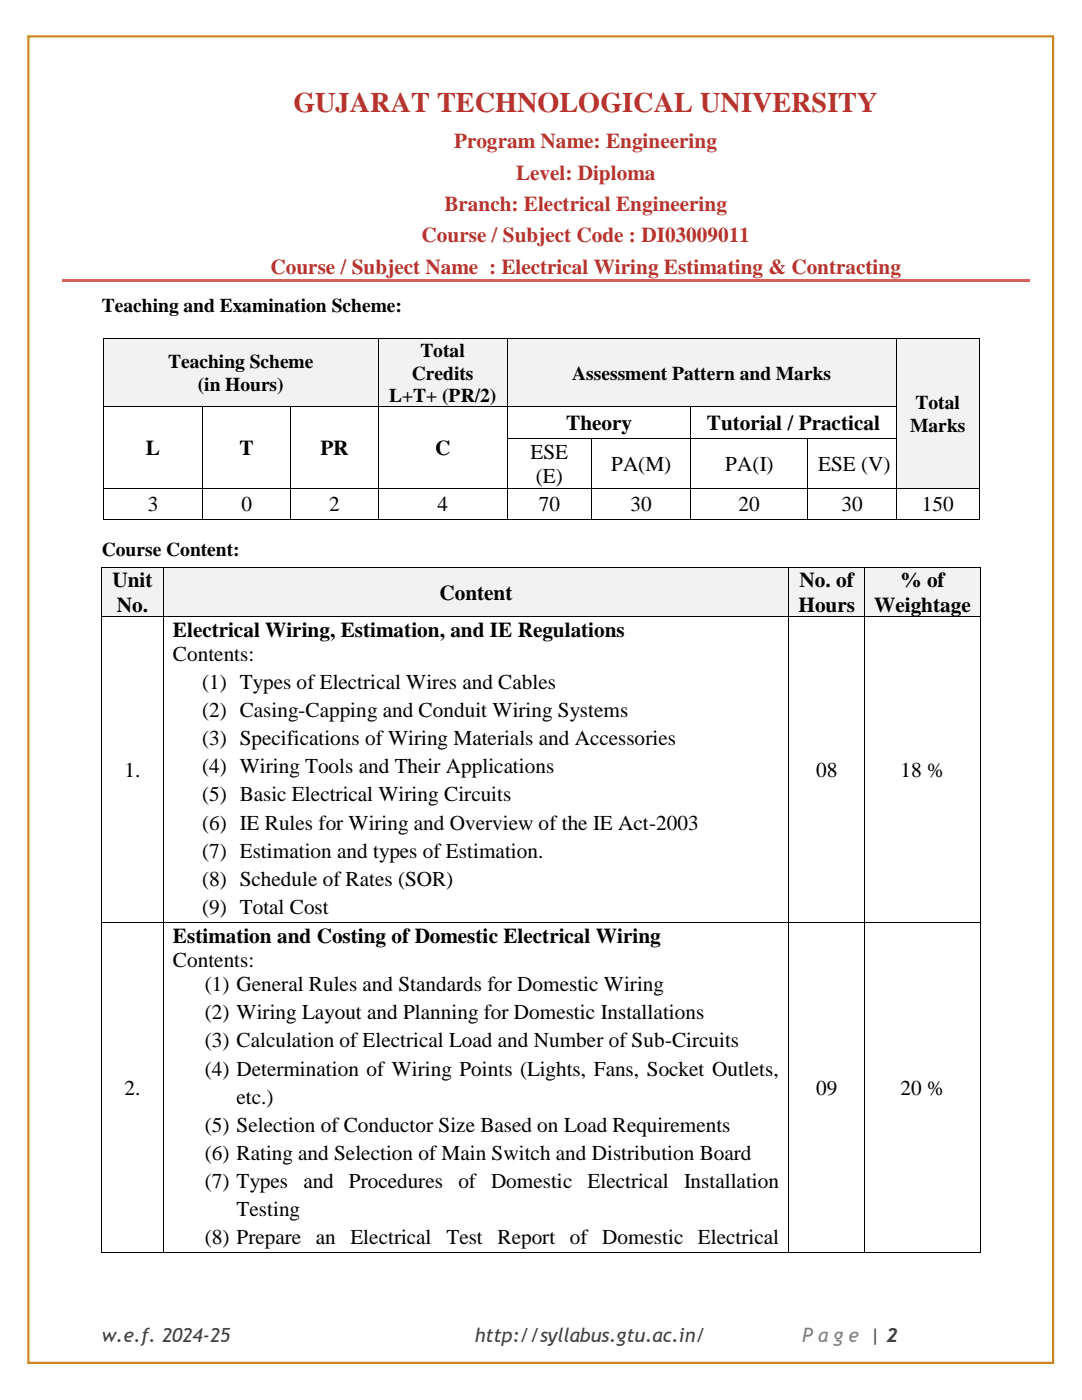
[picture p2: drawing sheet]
<svg xmlns="http://www.w3.org/2000/svg" width="216mm" height="279mm" viewBox="0 0 216 279" stroke-linecap="round" stroke-linejoin="round" font-family="sans-serif">
<defs><g id="words">
<text font-size="5.6" fill="#b6332e" x="58.6" y="22.3">GUJARAT TECHNOLOGICAL UNIVERSITY</text>
<g font-size="4.2" fill="#b6332e">
<text x="90.7" y="29.6">Program Name: Engineering</text>
<text x="103" y="35.9">Level: Diploma</text>
<text x="88.7" y="42.1">Branch: Electrical Engineering</text>
<text x="84.1" y="48.4">Course / Subject Code : DI03009011</text>
<text x="54" y="54.7">Course / Subject Name : Electrical Wiring Estimating &amp; Contracting</text>
</g>
<g font-size="4.2">
<text x="113" y="85.9">Theory</text>
<text x="141" y="85.9">Tutorial / Practical</text>
<text x="29.1" y="90.8">L</text>
<text x="47.8" y="90.8">T</text>
<text x="63.9" y="90.8">PR</text>
<text x="86.8" y="90.8">C</text>
<text x="105.9" y="91.5">ESE</text>
<text x="121.9" y="94">PA(M)</text>
<text x="144.7" y="94">PA(I)</text>
<text x="163.2" y="94">ESE (V)</text>
<text x="29.5" y="102">3</text>
<text x="48.2" y="102">0</text>
<text x="65.7" y="102">2</text>
<text x="87.3" y="102">4</text>
<text x="106.9" y="96.4">(E)</text>
<text x="107.5" y="102">70</text>
<text x="125.8" y="102">30</text>
<text x="147.4" y="102">20</text>
<text x="167.9" y="102">30</text>
<text x="183.9" y="102">150</text>
<text x="22.4" y="117.2">Unit</text>
<text x="87.7" y="119.7">Content</text>
<text x="159.5" y="117.2">No. of</text>
<text x="179.7" y="117.2">% of</text>
<text x="23.3" y="122.1">No.</text>
<text x="159.3" y="122.1">Hours</text>
<text x="174.4" y="122.1">Weightage</text>
<text x="34.5" y="127.1">Electrical Wiring, Estimation, and IE Regulations</text>
<text x="34.5" y="131.9">Contents:</text>
<text x="40.3" y="137.6">(1) Types of Electrical Wires and Cables</text>
<text x="40.3" y="143.1">(2) Casing-Capping and Conduit Wiring Systems</text>
<text x="40.3" y="148.7">(3) Specifications of Wiring Materials and Accessories</text>
<text x="24.9" y="155">1.</text>
<text x="40.3" y="154.3">(4) Wiring Tools and Their Applications</text>
<text x="162.8" y="155">08</text>
<text x="179.7" y="155">18 %</text>
<text x="40.3" y="159.9">(5) Basic Electrical Wiring Circuits</text>
<text x="40.3" y="165.5">(6) IE Rules for Wiring and Overview of the IE Act-2003</text>
<text x="40.3" y="171.1">(7) Estimation and types of Estimation.</text>
<text x="40.3" y="176.7">(8) Schedule of Rates (SOR)</text>
<text x="40.3" y="182.3">(9) Total Cost</text>
<text x="34.5" y="188.2">Estimation and Costing of Domestic Electrical Wiring</text>
<text x="34.5" y="192.9">Contents:</text>
<text x="40.9" y="197.8">(1) General Rules and Standards for Domestic Wiring</text>
<text x="40.9" y="203.4">(2) Wiring Layout and Planning for Domestic Installations</text>
<text x="40.9" y="209">(3) Calculation of Electrical Load and Number of Sub-Circuits</text>
<text x="40.9" y="214.7">(4) Determination of Wiring Points (Lights, Fans, Socket Outlets,</text>
<text x="24.9" y="218.5">2.</text>
<text x="47.2" y="220.3">etc.)</text>
<text x="162.8" y="218.5">09</text>
<text x="179.7" y="218.5">20 %</text>
<text x="40.9" y="225.8">(5) Selection of Conductor Size Based on Load Requirements</text>
<text x="40.9" y="231.4">(6) Rating and Selection of Main Switch and Distribution Board</text>
<text x="40.9" y="237.1">(7) Types</text>
<text x="60.5" y="237.1">and</text>
<text x="69.6" y="237.1">Procedures</text>
<text x="91.5" y="237.1">of Domestic</text>
<text x="117.2" y="237.1">Electrical</text>
<text x="136.5" y="237.1">Installation</text>
<text x="47.2" y="242.6">Testing</text>
<text x="40.9" y="248.2">(8) Prepare an Electrical</text>
<text x="89.1" y="248.2">Test Report of Domestic Electrical</text>
</g>
<g font-size="3.9">
<text x="20.3" y="62.2">Teaching and Examination Scheme:</text>
<text x="83.9" y="71.3">Total</text>
<text x="33.5" y="73.5">Teaching Scheme</text>
<text x="82.2" y="75.8">Credits</text>
<text x="114.2" y="75.8">Assessment Pattern and Marks</text>
<text x="39.5" y="78">(in Hours)</text>
<text x="77.7" y="80.2">L+T+ (PR/2)</text>
<text x="182.7" y="81.7">Total</text>
<text x="181.6" y="86.2">Marks</text>
<text x="20.3" y="110.9">Course Content:</text>
</g>
<g font-size="3.9" fill="#404040">
<text x="20.3" y="267.8">w.e.f. 2024-25</text>
<text x="94.7" y="267.8">http://syllabus.gtu.ac.in/</text>
</g>
<text font-size="3.9" fill="#7f7f7f" x="160.1" y="267.8">P a g e | 2</text>
</g></defs>
<g fill="#d6615c">
<path d="M12.4 55.7h35.4v.5h-35.4z" fill-rule="evenodd"/>
<path d="M47.6 55.7h.5v.5h-.5z" fill-rule="evenodd"/>
<path d="M48.1 55.7h157.3v.5h-157.3z" fill-rule="evenodd"/>
</g>
<path d="M5.7 7.2h204.4v264.8h-204.4z" fill="none" stroke="#cd861b" stroke-width=".44"/>
<g fill="#f2f2f2">
<path d="M20.7 67.7h54.7v2.2h-54.7z" fill-rule="evenodd"/>
<path d="M20.7 69.9h1.8v9h-1.8z" fill-rule="evenodd"/>
<path d="M73.6 69.9h1.8v9h-1.8z" fill-rule="evenodd"/>
<path d="M20.7 78.9h54.7v2.2h-54.7z" fill-rule="evenodd"/>
<path d="M22.5 69.9h51.1v4.5h-51.1z" fill-rule="evenodd"/>
<path d="M22.5 74.4h51.1v4.5h-51.1z" fill-rule="evenodd"/>
<path d="M75.6 67.7h1.8v13.4h-1.8z" fill-rule="evenodd"/>
<path d="M99.3 67.7h1.8v13.4h-1.8z" fill-rule="evenodd"/>
<path d="M77.4 67.7h21.9v4.5h-21.9z" fill-rule="evenodd"/>
<path d="M77.4 72.2h21.9v4.4h-21.9z" fill-rule="evenodd"/>
<path d="M77.4 76.6h21.9v4.5h-21.9z" fill-rule="evenodd"/>
<path d="M101.3 67.7h77.5v4.5h-77.5z" fill-rule="evenodd"/>
<path d="M101.3 72.2h1.8v4.4h-1.8z" fill-rule="evenodd"/>
<path d="M177 72.2h1.8v4.4h-1.8z" fill-rule="evenodd"/>
<path d="M101.3 76.6h77.5v4.5h-77.5z" fill-rule="evenodd"/>
<path d="M103.1 72.2h73.9v4.4h-73.9z" fill-rule="evenodd"/>
<path d="M179 67.7h16.3v10.4h-16.3z" fill-rule="evenodd"/>
<path d="M179 78.1h1.8v9h-1.8z" fill-rule="evenodd"/>
<path d="M193.5 78.1h1.8v9h-1.8z" fill-rule="evenodd"/>
<path d="M179 87.1h16.3v10.4h-16.3z" fill-rule="evenodd"/>
<path d="M180.8 78.1h12.7v4.5h-12.7z" fill-rule="evenodd"/>
<path d="M180.8 82.6h12.7v4.5h-12.7z" fill-rule="evenodd"/>
</g>
<g fill="#000">
<path d="M20.5 67.5h.2v.2h-.2z" fill-rule="evenodd"/>
<path d="M20.5 67.5h.2v.2h-.2z" fill-rule="evenodd"/>
<path d="M75.4 67.5h.2v.2h-.2z" fill-rule="evenodd"/>
<path d="M101.1 67.5h.2v.2h-.2z" fill-rule="evenodd"/>
<path d="M178.8 67.5h.2v.2h-.2z" fill-rule="evenodd"/>
<path d="M195.3 67.5h.2v.2h-.2z" fill-rule="evenodd"/>
<path d="M195.3 67.5h.2v.2h-.2z" fill-rule="evenodd"/>
</g>
<path d="M20.6 67.7v13.4M20.7 67.6h54.7M75.5 67.7v13.4M75.6 67.6h25.5M101.2 67.7v13.4M101.3 67.6h77.5M178.9 67.7v13.4M179 67.6h16.3M195.4 67.7v13.4" fill="none" stroke="#000" stroke-width=".2"/>
<g fill="#fff">
<path d="M20.7 81.3h19.7v5.6h-19.7z" fill-rule="evenodd"/>
<path d="M20.7 86.9h1.8v4.9h-1.8z" fill-rule="evenodd"/>
<path d="M38.6 86.9h1.8v4.9h-1.8z" fill-rule="evenodd"/>
<path d="M20.7 91.8h19.7v5.7h-19.7z" fill-rule="evenodd"/>
<path d="M22.5 86.9h16.1v4.9h-16.1z" fill-rule="evenodd"/>
<path d="M40.6 81.3h17.3v5.6h-17.3z" fill-rule="evenodd"/>
<path d="M40.6 86.9h1.8v4.9h-1.8z" fill-rule="evenodd"/>
<path d="M56.1 86.9h1.8v4.9h-1.8z" fill-rule="evenodd"/>
<path d="M40.6 91.8h17.3v5.7h-17.3z" fill-rule="evenodd"/>
<path d="M42.4 86.9h13.7v4.9h-13.7z" fill-rule="evenodd"/>
<path d="M58.1 81.3h17.3v5.6h-17.3z" fill-rule="evenodd"/>
<path d="M58.1 86.9h1.8v4.9h-1.8z" fill-rule="evenodd"/>
<path d="M73.6 86.9h1.8v4.9h-1.8z" fill-rule="evenodd"/>
<path d="M58.1 91.8h17.3v5.7h-17.3z" fill-rule="evenodd"/>
<path d="M59.9 86.9h13.7v4.9h-13.7z" fill-rule="evenodd"/>
<path d="M75.6 81.3h25.5v5.6h-25.5z" fill-rule="evenodd"/>
<path d="M75.6 86.9h1.8v4.9h-1.8z" fill-rule="evenodd"/>
<path d="M99.3 86.9h1.8v4.9h-1.8z" fill-rule="evenodd"/>
<path d="M75.6 91.8h25.5v5.7h-25.5z" fill-rule="evenodd"/>
<path d="M77.4 86.9h21.9v4.9h-21.9z" fill-rule="evenodd"/>
<path d="M101.3 81.3h36.5v.7h-36.5z" fill-rule="evenodd"/>
<path d="M101.3 82h1.8v4.8h-1.8z" fill-rule="evenodd"/>
<path d="M136 82h1.8v4.8h-1.8z" fill-rule="evenodd"/>
<path d="M101.3 86.8h36.5v.7h-36.5z" fill-rule="evenodd"/>
<path d="M103.1 82h32.9v4.8h-32.9z" fill-rule="evenodd"/>
<path d="M137.9 81.3h40.9v.7h-40.9z" fill-rule="evenodd"/>
<path d="M137.9 82h1.9v4.8h-1.9z" fill-rule="evenodd"/>
<path d="M177 82h1.8v4.8h-1.8z" fill-rule="evenodd"/>
<path d="M137.9 86.8h40.9v.7h-40.9z" fill-rule="evenodd"/>
<path d="M139.8 82h37.2v4.8h-37.2z" fill-rule="evenodd"/>
</g>
<g fill="#000">
<path d="M20.5 81.1h.2v.2h-.2z" fill-rule="evenodd"/>
<path d="M40.4 81.1h.2v.2h-.2z" fill-rule="evenodd"/>
<path d="M57.9 81.1h.2v.2h-.2z" fill-rule="evenodd"/>
<path d="M75.4 81.1h.2v.2h-.2z" fill-rule="evenodd"/>
<path d="M101.1 81.1h.2v.2h-.2z" fill-rule="evenodd"/>
<path d="M137.8 81.1h.1v.2h-.1z" fill-rule="evenodd"/>
<path d="M178.8 81.1h.2v.2h-.2z" fill-rule="evenodd"/>
<path d="M195.3 81.1h.2v.2h-.2z" fill-rule="evenodd"/>
</g>
<g fill="none" stroke="#000" stroke-width=".2">
<path d="M20.6 81.3v6.2M20.7 81.2h19.7M40.5 81.3v6.2M40.6 81.2h17.3M58 81.3v6.2M58.1 81.2h17.3M75.5 81.3v6.2M75.6 81.2h25.5M101.2 81.3v6.2M101.3 81.2h36.5M137.9 81.3v6.2M137.9 81.2h40.9"/>
<path d="M178.9 81.3v6.2M195.4 81.3v6.2"/>
</g>
<g fill="#fff">
<path d="M101.3 87.7h1.8v9.8h-1.8z" fill-rule="evenodd"/>
<path d="M116.1 87.7h1.8v9.8h-1.8z" fill-rule="evenodd"/>
<path d="M103.1 87.7h13v4.9h-13z" fill-rule="evenodd"/>
<path d="M103.1 92.6h13v4.9h-13z" fill-rule="evenodd"/>
<path d="M118.1 87.7h19.7v2.4h-19.7z" fill-rule="evenodd"/>
<path d="M118.1 90.1h1.8v4.9h-1.8z" fill-rule="evenodd"/>
<path d="M136 90.1h1.8v4.9h-1.8z" fill-rule="evenodd"/>
<path d="M118.1 95h19.7v2.5h-19.7z" fill-rule="evenodd"/>
<path d="M119.9 90.1h16.1v4.9h-16.1z" fill-rule="evenodd"/>
<path d="M137.9 87.7h23.2v2.4h-23.2z" fill-rule="evenodd"/>
<path d="M137.9 90.1h1.9v4.9h-1.9z" fill-rule="evenodd"/>
<path d="M159.3 90.1h1.8v4.9h-1.8z" fill-rule="evenodd"/>
<path d="M137.9 95h23.2v2.5h-23.2z" fill-rule="evenodd"/>
<path d="M139.8 90.1h19.5v4.9h-19.5z" fill-rule="evenodd"/>
<path d="M161.3 87.7h17.5v2.4h-17.5z" fill-rule="evenodd"/>
<path d="M161.3 90.1h1.8v4.9h-1.8z" fill-rule="evenodd"/>
<path d="M177 90.1h1.8v4.9h-1.8z" fill-rule="evenodd"/>
<path d="M161.3 95h17.5v2.5h-17.5z" fill-rule="evenodd"/>
<path d="M163.1 90.1h13.9v4.9h-13.9z" fill-rule="evenodd"/>
</g>
<g fill="#000">
<path d="M20.5 87.5h.2v.2h-.2z" fill-rule="evenodd"/>
<path d="M20.5 97.5h.2v.1h-.2z" fill-rule="evenodd"/>
<path d="M40.4 87.5h.2v.2h-.2z" fill-rule="evenodd"/>
<path d="M40.4 97.5h.2v.1h-.2z" fill-rule="evenodd"/>
<path d="M57.9 87.5h.2v.2h-.2z" fill-rule="evenodd"/>
<path d="M57.9 97.5h.2v.1h-.2z" fill-rule="evenodd"/>
<path d="M75.4 87.5h.2v.2h-.2z" fill-rule="evenodd"/>
<path d="M75.4 97.5h.2v.1h-.2z" fill-rule="evenodd"/>
<path d="M101.1 87.5h.2v.2h-.2z" fill-rule="evenodd"/>
<path d="M101.1 97.5h.2v.1h-.2z" fill-rule="evenodd"/>
<path d="M118 87.5h.1v.2h-.1z" fill-rule="evenodd"/>
<path d="M118 97.5h.1v.1h-.1z" fill-rule="evenodd"/>
<path d="M137.8 87.5h.1v.2h-.1z" fill-rule="evenodd"/>
<path d="M137.8 97.5h.1v.1h-.1z" fill-rule="evenodd"/>
<path d="M161.1 87.5h.2v.2h-.2z" fill-rule="evenodd"/>
<path d="M161.1 97.5h.2v.1h-.2z" fill-rule="evenodd"/>
<path d="M178.8 87.5h.2v.2h-.2z" fill-rule="evenodd"/>
<path d="M178.8 97.5h.2v.1h-.2z" fill-rule="evenodd"/>
<path d="M195.3 87.5h.2v.2h-.2z" fill-rule="evenodd"/>
<path d="M195.3 97.5h.2v.1h-.2z" fill-rule="evenodd"/>
<path d="M20.5 103.6h.2v.1h-.2z" fill-rule="evenodd"/>
<path d="M20.5 103.6h.2v.1h-.2z" fill-rule="evenodd"/>
<path d="M40.4 103.6h.2v.1h-.2z" fill-rule="evenodd"/>
<path d="M57.9 103.6h.2v.1h-.2z" fill-rule="evenodd"/>
<path d="M75.4 103.6h.2v.1h-.2z" fill-rule="evenodd"/>
<path d="M101.1 103.6h.2v.1h-.2z" fill-rule="evenodd"/>
<path d="M118 103.6h.1v.1h-.1z" fill-rule="evenodd"/>
<path d="M137.8 103.6h.1v.1h-.1z" fill-rule="evenodd"/>
<path d="M161.1 103.6h.2v.1h-.2z" fill-rule="evenodd"/>
<path d="M178.8 103.6h.2v.1h-.2z" fill-rule="evenodd"/>
<path d="M195.3 103.6h.2v.1h-.2z" fill-rule="evenodd"/>
<path d="M195.3 103.6h.2v.1h-.2z" fill-rule="evenodd"/>
</g>
<g fill="none" stroke="#000" stroke-width=".2">
<path d="M20.6 87.7v9.8M20.6 97.6v6M20.7 97.6h19.7M40.5 87.7v9.8M40.5 97.6v6M40.6 97.6h17.3M58 87.7v9.8M58 97.6v6M58.1 97.6h17.3M75.5 87.7v9.8M75.5 97.6v6M75.6 97.6h25.5"/>
<path d="M101.2 87.7v9.8M101.2 97.6v6M101.3 87.6h16.7M101.3 97.6h16.7M118.1 87.7v9.8M118.1 97.6v6M118.1 87.6h19.7M118.1 97.6h19.7M137.9 87.7v9.8M137.9 97.6v6M137.9 87.6h23.2M137.9 97.6h23.2"/>
<path d="M161.2 87.7v9.8M161.2 97.6v6M161.3 87.6h17.5M161.3 97.6h17.5M178.9 87.7v9.8M178.9 97.6v6M179 97.6h16.3M195.4 87.7v9.8M195.4 97.6v6M20.7 103.6h19.7M40.6 103.6h17.3M58.1 103.6h17.3"/>
<path d="M75.6 103.6h25.5M101.3 103.6h16.7M118.1 103.6h19.7M137.9 103.6h23.2M161.3 103.6h17.5M179 103.6h16.3"/>
</g>
<g fill="#f2f2f2">
<path d="M20.4 113.3h1.8v9.7h-1.8z" fill-rule="evenodd"/>
<path d="M30.7 113.3h1.8v9.7h-1.8z" fill-rule="evenodd"/>
<path d="M22.2 113.3h8.5v4.9h-8.5z" fill-rule="evenodd"/>
<path d="M22.2 118.2h8.5v4.8h-8.5z" fill-rule="evenodd"/>
<path d="M32.7 113.3h124.6v2.5h-124.6z" fill-rule="evenodd"/>
<path d="M32.7 115.8h1.8v4.8h-1.8z" fill-rule="evenodd"/>
<path d="M155.5 115.8h1.8v4.8h-1.8z" fill-rule="evenodd"/>
<path d="M32.7 120.6h124.6v2.4h-124.6z" fill-rule="evenodd"/>
<path d="M34.5 115.8h121v4.8h-121z" fill-rule="evenodd"/>
<path d="M157.5 113.3h1.8v9.7h-1.8z" fill-rule="evenodd"/>
<path d="M170.6 113.3h1.9v9.7h-1.9z" fill-rule="evenodd"/>
<path d="M159.3 113.3h11.3v4.9h-11.3z" fill-rule="evenodd"/>
<path d="M159.3 118.2h11.3v4.8h-11.3z" fill-rule="evenodd"/>
<path d="M172.6 113.3h1.8v9.7h-1.8z" fill-rule="evenodd"/>
<path d="M193.7 113.3h1.8v9.7h-1.8z" fill-rule="evenodd"/>
<path d="M174.4 113.3h19.3v4.9h-19.3z" fill-rule="evenodd"/>
<path d="M174.4 118.2h19.3v4.8h-19.3z" fill-rule="evenodd"/>
</g>
<g fill="#000">
<path d="M20.2 113.1h.2v.2h-.2z" fill-rule="evenodd"/>
<path d="M20.2 113.1h.2v.2h-.2z" fill-rule="evenodd"/>
<path d="M32.5 113.1h.2v.2h-.2z" fill-rule="evenodd"/>
<path d="M157.3 113.1h.2v.2h-.2z" fill-rule="evenodd"/>
<path d="M172.5 113.1h.1v.2h-.1z" fill-rule="evenodd"/>
<path d="M195.5 113.1h.2v.2h-.2z" fill-rule="evenodd"/>
<path d="M195.5 113.1h.2v.2h-.2z" fill-rule="evenodd"/>
<path d="M20.2 123h.2v.2h-.2z" fill-rule="evenodd"/>
<path d="M32.5 123h.2v.2h-.2z" fill-rule="evenodd"/>
<path d="M157.3 123h.2v.2h-.2z" fill-rule="evenodd"/>
<path d="M172.5 123h.1v.2h-.1z" fill-rule="evenodd"/>
<path d="M195.5 123h.2v.2h-.2z" fill-rule="evenodd"/>
<path d="M20.2 184.1h.2v.2h-.2z" fill-rule="evenodd"/>
<path d="M32.5 184.1h.2v.2h-.2z" fill-rule="evenodd"/>
<path d="M157.3 184.1h.2v.2h-.2z" fill-rule="evenodd"/>
<path d="M172.5 184.1h.1v.2h-.1z" fill-rule="evenodd"/>
<path d="M195.5 184.1h.2v.2h-.2z" fill-rule="evenodd"/>
<path d="M20.2 250h.2v.1h-.2z" fill-rule="evenodd"/>
<path d="M20.2 250h.2v.1h-.2z" fill-rule="evenodd"/>
<path d="M32.5 250h.2v.1h-.2z" fill-rule="evenodd"/>
<path d="M157.3 250h.2v.1h-.2z" fill-rule="evenodd"/>
<path d="M172.5 250h.1v.1h-.1z" fill-rule="evenodd"/>
<path d="M195.5 250h.2v.1h-.2z" fill-rule="evenodd"/>
<path d="M195.5 250h.2v.1h-.2z" fill-rule="evenodd"/>
</g>
<g fill="none" stroke="#000" stroke-width=".2">
<path d="M20.3 113.3v9.7M20.4 113.2h12.1M32.6 113.3v9.7M32.7 113.2h124.6M157.4 113.3v9.7M157.5 113.2h15M172.5 113.3v9.7M172.6 113.2h22.9M195.6 113.3v9.7M20.3 123.2v60.9M20.4 123.1h12.1M32.6 123.2v60.9"/>
<path d="M32.7 123.1h124.6M157.4 123.2v60.9M157.5 123.1h15M172.5 123.2v60.9M172.6 123.1h22.9M195.6 123.2v60.9M20.3 184.3v65.7M20.4 184.2h12.1M32.6 184.3v65.7M32.7 184.2h124.6M157.4 184.3v65.7M157.5 184.2h15"/>
<path d="M172.5 184.3v65.7M172.6 184.2h22.9M195.6 184.3v65.7M20.4 250.1h12.1M32.7 250.1h124.6M157.5 250.1h15M172.6 250.1h22.9"/>
</g>
<use href="#words"/>
</svg>
